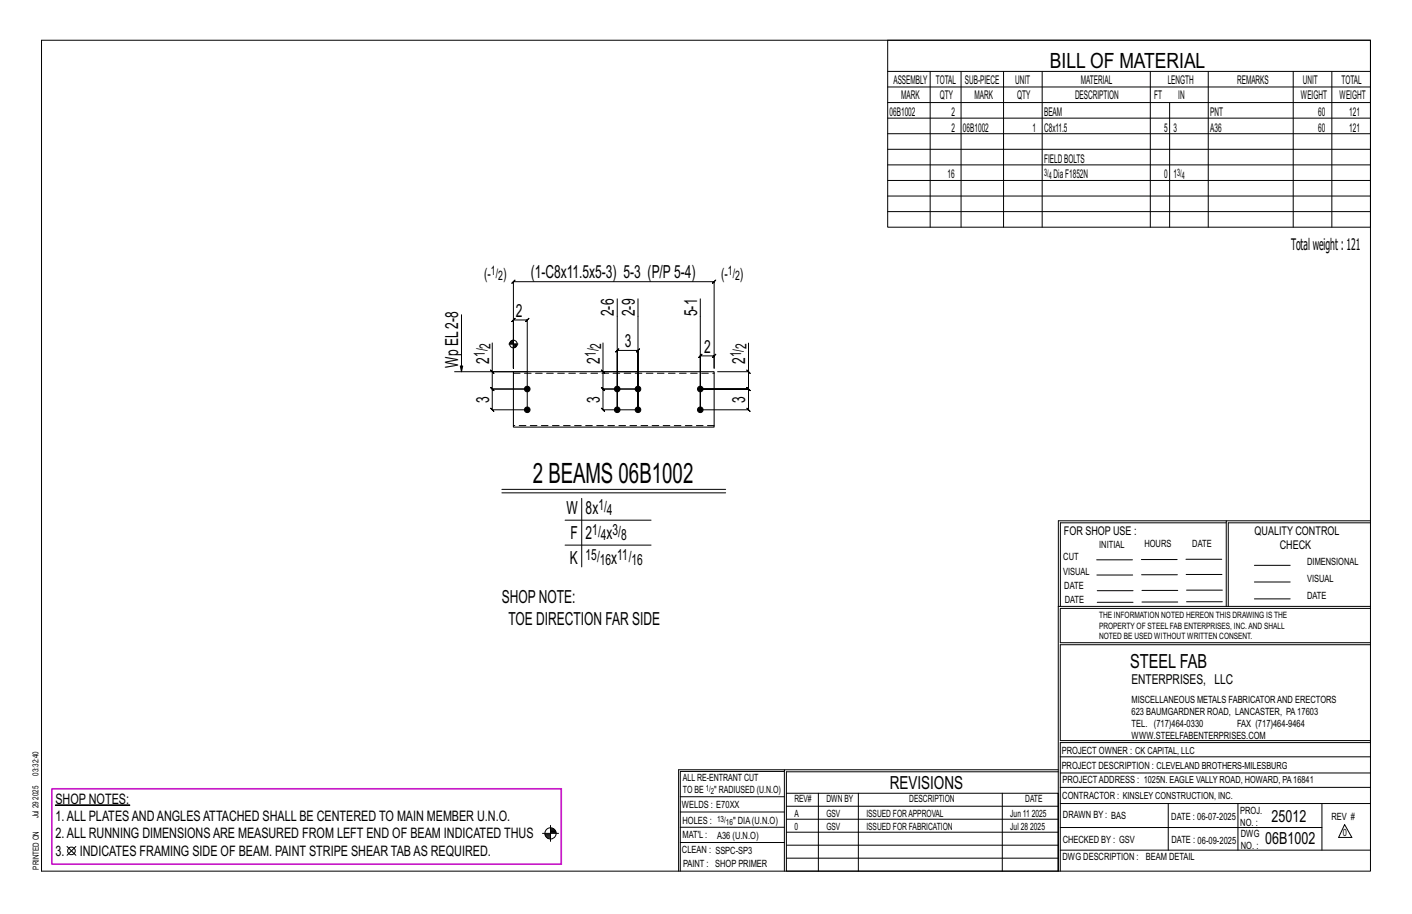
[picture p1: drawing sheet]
<svg xmlns="http://www.w3.org/2000/svg" width="432mm" height="279mm" viewBox="0 0 432 279" stroke-linecap="round" stroke-linejoin="round" font-family="sans-serif">
<defs><g id="words">
<text font-size="8.6" x="163" y="147.6">2 BEAMS 06B1002</text>
<text font-size="6.4" x="321.1" y="20.7">BILL OF MATERIAL</text>
<text font-size="5.9" x="345.6" y="204.1">STEEL FAB</text>
<g font-size="5.5">
<text x="162.3" y="85.1">(1-C8x11.5x5-3) 5-3 (P/P5-4)</text>
<text x="157.8" y="96.8">2</text>
<text x="187.8" y="96.7" transform="rotate(-90 187.8 96.7)">2-6</text>
<text x="194.1" y="96.7" transform="rotate(-90 194.1 96.7)">2-9</text>
<text x="213.2" y="96.7" transform="rotate(-90 213.2 96.7)">5-1</text>
<text x="191.1" y="106.1">3</text>
<text x="215.3" y="107.8">2</text>
<text x="140.1" y="112.6" transform="rotate(-90 140.1 112.6)">Wp EL2-8</text>
<text x="149.5" y="111.2" transform="rotate(-90 149.5 111.2)">2</text>
<text x="183.4" y="111.2" transform="rotate(-90 183.4 111.2)">2</text>
<text x="227.9" y="111.3" transform="rotate(-90 227.9 111.3)">2</text>
<text x="149.5" y="123.1" transform="rotate(-90 149.5 123.1)">3</text>
<text x="183.4" y="123.1" transform="rotate(-90 183.4 123.1)">3</text>
<text x="227.9" y="123.1" transform="rotate(-90 227.9 123.1)">3</text>
<text x="173.2" y="157.1">W</text>
<text x="179.1" y="157.1">8x</text>
<text x="174.5" y="164.7">F</text>
<text x="179.1" y="164.7">2</text>
<text x="185.5" y="164.7">x</text>
<text x="174.2" y="172.3">K</text>
<text x="186.9" y="172.3">x</text>
<text x="153.5" y="184.4">SHOPNOTE:</text>
<text x="155.5" y="191">TOE DIRECTION FAR SIDE</text>
<text x="272.2" y="241.1">REVISIONS</text>
</g>
<g font-size="5.1">
<text x="388.9" y="251.3">25012</text>
<text x="386.9" y="258.1">06B1002</text>
</g>
<text font-size="4.9" x="394.8" y="76.4">Totalweight : 121</text>
<g font-size="4.7">
<text x="148.1" y="85.3">(-</text>
<text x="153.8" y="85.3">)</text>
<text x="220.5" y="85.3">(-</text>
<text x="226.3" y="85.3">)</text>
<text x="150" y="106.6" transform="rotate(-90 150 106.6)">2</text>
<text x="183.8" y="106.6" transform="rotate(-90 183.8 106.6)">2</text>
<text x="228.3" y="106.6" transform="rotate(-90 228.3 106.6)">2</text>
<text x="148.3" y="109.2" transform="rotate(-90 148.3 109.2)">1/</text>
<text x="182.2" y="109.2" transform="rotate(-90 182.2 109.2)">1/</text>
<text x="226.7" y="109.2" transform="rotate(-90 226.7 109.2)">1/</text>
<text x="183" y="155.8">1/</text>
<text x="185.6" y="157.5">4</text>
<text x="181.1" y="163.4">1/</text>
<text x="183.7" y="165.1">4</text>
<text x="187.3" y="163.4">3/</text>
<text x="189.9" y="165.1">8</text>
<text x="179.1" y="171.1">15/</text>
<text x="183.4" y="172.7">16</text>
<text x="188.8" y="171.1">11/</text>
<text x="193.1" y="172.7">16</text>
</g>
<g font-size="4.4">
<text x="16.9" y="245.8">SHOP NOTES:</text>
<text x="16.9" y="251.1">1.ALL PLATESANDANGLESATTACHED SHALL BE CENTERED TO MAIN MEMBER U.N.O.</text>
<text x="16.9" y="256.3">2.ALL RUNNING DIMENSIONSARE MEASURED FROM LEFT END OF BEAM INDICATED THUS</text>
<text x="16.9" y="261.5">3.</text>
<text x="24.4" y="261.5">INDICATES FRAMING SIDE OF BEAM. PAINT STRIPE SHEAR TABAS REQUIRED.</text>
</g>
<text font-size="4.2" x="346" y="209.1">ENTERPRISES, LLC</text>
<g font-size="4">
<text x="150.1" y="84.2">1/</text>
<text x="152.4" y="85.6">2</text>
<text x="222.6" y="84.2">1/</text>
<text x="224.8" y="85.6">2</text>
</g>
<g font-size="3.7">
<text x="273.2" y="25.6">ASSEMBLY</text>
<text x="286.2" y="25.6">TOTAL</text>
<text x="295.1" y="25.6">SUB-PIECE</text>
<text x="310.4" y="25.6">UNIT</text>
<text x="330.5" y="25.6">MATERIAL</text>
<text x="357.1" y="25.6">LENGTH</text>
<text x="378.3" y="25.6">REMARKS</text>
<text x="398.4" y="25.6">UNIT</text>
<text x="410.2" y="25.6">TOTAL</text>
<text x="272.1" y="35.5">06B1002</text>
<text x="275.6" y="30.4">MARK</text>
<text x="287.4" y="30.4">QTY</text>
<text x="290.9" y="35.5">2</text>
<text x="298" y="30.4">MARK</text>
<text x="311" y="30.4">QTY</text>
<text x="319.3" y="35.5">BEAM</text>
<text x="328.7" y="30.4">DESCRIPTION</text>
<text x="353" y="30.4">FT</text>
<text x="360.3" y="30.4">IN</text>
<text x="370.1" y="35.5">PNT</text>
<text x="397.8" y="30.4">WEIGHT</text>
<text x="403.2" y="35.5">60</text>
<text x="409.6" y="30.4">WEIGHT</text>
<text x="412.6" y="35.5">121</text>
<text x="290.9" y="40.2">2</text>
<text x="294.5" y="40.2">06B1002</text>
<text x="315.8" y="40.2">1</text>
<text x="319.3" y="40.2">C8x11.5</text>
<text x="356" y="40.2">5</text>
<text x="358.9" y="40.2">3</text>
<text x="370.1" y="40.2">A36</text>
<text x="403.2" y="40.2">60</text>
<text x="412.6" y="40.2">121</text>
<text x="319.3" y="49.7">FIELDBOLTS</text>
<text x="289.8" y="54.5">16</text>
<text x="322.2" y="54.5">DiaF1852N</text>
<text x="356" y="54.5">0</text>
<text x="358.9" y="54.5">1</text>
<text x="325.3" y="163.4">FOR SHOP USE :</text>
<text x="383.7" y="163.4">QUALITY CONTROL</text>
<text x="391.4" y="167.8">CHECK</text>
</g>
<g font-size="3.1">
<text x="319.3" y="53.7">3/</text>
<text x="360" y="53.7">3/</text>
<text x="320.7" y="54.8">4</text>
<text x="361.4" y="54.8">4</text>
<text x="336.2" y="167.4">INITIAL</text>
<text x="350" y="167.1">HOURS</text>
<text x="364.6" y="167.2">DATE</text>
<text x="325.2" y="171.3">CUT</text>
<text x="399.8" y="172.8">DIMENSIONAL</text>
<text x="325.1" y="175.8">VISUAL</text>
<text x="399.8" y="177.9">VISUAL</text>
<text x="325.5" y="180">DATE</text>
<text x="325.7" y="184.4">DATE</text>
<text x="399.8" y="183.1">DATE</text>
<text x="346" y="215">MISCELLANEOUS METALS FABRICATORAND ERECTORS</text>
<text x="346" y="218.6">623 BAUMGARDNER ROAD, LANCASTER, PA17603</text>
<text x="346" y="225.8">WWW.STEELFABENTERPRISES.COM</text>
<text x="346" y="222.2">TEL. (717)464-0330</text>
<text x="378.3" y="222.2">FAX (717)464-9464</text>
<text x="324.7" y="230.5">PROJECT OWNER : CK CAPITAL, LLC</text>
<text x="208.8" y="238.8">ALL RE-ENTRANT CUT</text>
<text x="324.7" y="235.1">PROJECT DESCRIPTION : CLEVELAND BROTHERS-MILESBURG</text>
<text x="324.9" y="239.5">PROJECTADDRESS : 1025N. EAGLE VALLY ROAD, HOWARD, PA16841</text>
<text x="208.8" y="242.5">TO BE</text>
<text x="218.4" y="242.5">&quot; RADIUSED (U.N.O)</text>
<text x="242.9" y="245.3">REV#</text>
<text x="252.7" y="245.3">DWN BY</text>
<text x="278.1" y="245.3">DESCRIPTION</text>
<text x="313.5" y="245.3">DATE</text>
<text x="324.9" y="244.2">CONTRACTOR : KINSLEY CONSTRUCTION, INC.</text>
<text x="208.5" y="247">WELDS : E70XX</text>
<text x="208.7" y="251.7">HOLES :</text>
<text x="224.2" y="251.8">&quot; DIA(U.N.O)</text>
<text x="242.9" y="249.9">A</text>
<text x="252.7" y="249.9">GSV</text>
<text x="264.9" y="249.9">ISSUED FORAPPROVAL</text>
<text x="309" y="249.9">Jun 11</text>
<text x="315.5" y="249.9">2025</text>
<text x="325.1" y="250">DRAWN BY : BAS</text>
<text x="358.2" y="250.5">DATE : 06-07-2025</text>
<text x="379.3" y="248.9">PROJ.</text>
<text x="407.2" y="250.5">REV #</text>
<text x="208.7" y="256.3">MAT'L :</text>
<text x="219.3" y="256.4">A36 (U.N.O)</text>
<text x="242.9" y="253.8">0</text>
<text x="252.7" y="253.8">GSV</text>
<text x="264.9" y="253.8">ISSUED FOR FABRICATION</text>
<text x="309" y="253.8">Jul 28</text>
<text x="315" y="253.8">2025</text>
<text x="325" y="257.6">CHECKED BY : GSV</text>
<text x="358.3" y="257.7">DATE : 06-09-2025</text>
<text x="379.3" y="252.5">NO. :</text>
<text x="379.5" y="255.9">DWG</text>
<text x="410.6" y="255.5">0</text>
<text x="208.6" y="260.7">CLEAN : SSPC-SP3</text>
<text x="324.9" y="262.9">DWG DESCRIPTION :</text>
<text x="350.4" y="263">BEAM DETAIL</text>
<text x="379.5" y="259.5">NO. :</text>
<text x="208.9" y="265">PAINT : SHOP PRIMER</text>
</g>
<g font-size="2.7">
<text x="336.1" y="189">THE INFORMATION NOTED HEREON THIS DRAWING IS THE</text>
<text x="336.1" y="195.4">NOTED BE USED WITHOUT WRITTEN CONSENT.</text>
<text x="336.1" y="192.2">PROPERTY OF STEEL FAB ENTERPRISES, INC.AND SHALL</text>
</g>
<g font-size="2.6">
<text x="215.9" y="241.8">1/</text>
<text x="217.4" y="242.7">2</text>
<text x="219.3" y="251.1">13/</text>
<text x="222" y="252.1">16</text>
</g>
<g font-size="2.5">
<text x="11.7" y="237.1" transform="rotate(-90 11.7 237.1)">03:32:40</text>
<text x="11.8" y="244.4" transform="rotate(-90 11.8 244.4)">2025</text>
<text x="11.8" y="250.1" transform="rotate(-90 11.8 250.1)">Jul 29</text>
<text x="11.9" y="265.8" transform="rotate(-90 11.9 265.8)">PRINTED ON</text>
</g>
</g></defs>
<g fill="#000" stroke="#000" stroke-width=".31">
<path d="M16.9 246.1h22.8v.1h-22.8z"/>
<circle cx="161.2" cy="118.9" r=".86"/>
<circle cx="188.8" cy="118.9" r=".86"/>
<circle cx="195.1" cy="118.9" r=".86"/>
<circle cx="214.2" cy="118.9" r=".86"/>
<circle cx="161.2" cy="125.3" r=".86"/>
<circle cx="188.8" cy="125.3" r=".86"/>
<circle cx="195.1" cy="125.3" r=".86"/>
<circle cx="214.2" cy="125.3" r=".86"/>
</g>
<g fill="none" stroke="#000" stroke-width=".31">
<path d="M12.7 12.3h406.4v254h-406.4zM271.5 12.3h147.6v57.2h-147.6zM271.5 21.8h147.6M271.5 26.6h147.6M271.5 31.4h147.6M271.5 36.1h147.6M284.5 21.8v47.7M293.9 21.8v47.7M306.9 21.8v47.7M318.7 21.8v47.7M351.8 21.8v47.7M357.7 31.4v38.1"/>
<path d="M369.5 21.8v47.7M395.5 21.8v47.7M407.3 21.8v47.7M271.5 40.9h147.6M271.5 45.6h147.6M271.5 50.4h147.6M271.5 55.2h147.6M271.5 59.9h147.6M271.5 64.7h147.6M141.1 96.2v17.4l-.3-1.7h.7l-.4 1.7M188.8 91.4v33.9v-18.2l-.5 .5 1-1-.5 .5h6.3l-.5 .5 1-1-.5 .5v18.2v-33.9M214.2 91.4v33.9v-16.5l-.5 .5 1-1-.5 .5h4.2l-.5 .5 1-1-.5 .5v3.8v-26.5l.5-.5-1 1 .5-.5h-61.4l.5-.5-1 1 .5-.5v26.5v-7.4"/>
<path d="M139 113.6h18M150 113.1l1 1zM150.5 104.8v8.8h10.7M155.6 105.2h2.8M155.9 104.7v.5M156.2 104.4v.8M156.4 104.2v1M156.6 104.1v1.1M156.8 104v1.2M157 112.6v-14.8l-.5 .5 1-1-.5 .5h4.2l-.5 .5 1-1-.5 .5v27.5h-10.7l.5 .5-1-1 .5 .5v-6.4l.5 .5-1-1 .5 .5h10.7h-10.7l.5 .5-1-1 .5 .5v-5.3M157 103.8v2.8M157.2 105.2v1.1"/>
<path d="M157.4 105.2v1M157.6 105.2v.9M157.9 105.2v.8M158.1 105.2v.4M183.9 113.1l1 1zM184.4 113.6v5.3l-.5-.5 1 1-.5-.5h10.7h-10.7l-.5-.5 1 1-.5-.5v6.4l-.5-.5 1 1-.5-.5h10.7M184.4 104.8v8.8h10.7M228.4 113.1l1 1zM228.9 104.9v8.7h-9.5M228.9 113.6v5.3l-.5-.5 1 1-.5-.5h-14.7h14.7l-.5-.5 1 1-.5-.5v6.4l-.5-.5 1 1-.5-.5h-14.7M153.5 149.6h68.4M153.5 150.7h68.4"/>
<path d="M172.8 159h26.3M177.9 152.3v21M375 159.8h-50.7v25.6M375 159.2h-51.3l-.1 107.1M419.1 159.2h-44.1v26.2M419.1 159.8h-43.5v25.6M172.8 166.6h26.3M335.4 171.1h10.9M335.4 175.8h11M349 171h11M349.1 175.7h11M362.7 171h10.9"/>
<path d="M362.7 175.6h11M383.6 172.8h11M383.6 177.9h11M323.7 185.4h95.4M335.5 184.1h11M335.5 180.6h11M349.2 184h11M349.2 180.5h11M362.9 180.4h10.9M362.9 184h10.9M383.6 183.1h11M419.1 186h-94.9v10.5h94.9"/>
<path d="M419.1 197.1h-94.9v29.3h94.9v.6h-94.9v39.3M239.9 235.8h-31.9v30.5M239.9 235.3h-32.4v31M323.6 235.3h-83.7v31M323.6 235.9h-83.1v6.6M324.2 236.3h94.9M324.2 231.4h94.9M20.5 258.8l2.7 2.7M23.2 258.8l-2.7 2.7M165.9 254.8h4.9M166.7 255h1.7M166.7 255.3h1.7"/>
<path d="M166.8 255.6h1.6M167.1 255.9h1.3M167.4 256.2h1M168.4 252.3v4.9M168.4 254.5h1.6M168.4 253.3h.9M168.4 253.9h1.4M168.4 253.6h1.2M168.4 254.2h1.6M208 252.9h31.9M208 257.5h31.9M208 243.6h31.9"/>
<path d="M208 248.2h31.9M240.5 242.5h83.1v23.8h-83.1zM240.5 258.4h83.1M240.5 254.4h83.1M240.5 250.4h83.1M240.5 246.5h83.1M250.3 242.5v23.8M262.5 242.5v23.8M306.5 242.5v23.8M324.2 253h80.1M324.2 245.6h94.9M324.2 259.9h94.9"/>
<path d="M324.2 240.7h94.9M357.3 245.6v14.3M378.6 245.6v14.3M404.3 245.6v14.3M411.2 252.1l2.2 3.9h-4zM240.5 262.3h83.1"/>
<circle cx="157" cy="105.2" r="1.16"/>
<circle cx="168.4" cy="254.8" r="1.71"/>
<circle cx="21.8" cy="260.1" r="1.17"/>
</g>
<path d="M15.9 241.1h155.8v23.1h-155.8z" fill="none" stroke="#f0f" stroke-width=".5"/>
<path d="M157 113.6h61.4v17h-61.4z" fill="none" stroke="#000" stroke-width=".32"/>
<path d="M157 114.1h61.4M218.4 130.1h-61.4" fill="none" stroke="#000" stroke-width=".31" stroke-dasharray="2 1.4"/>
<use href="#words"/>
</svg>
